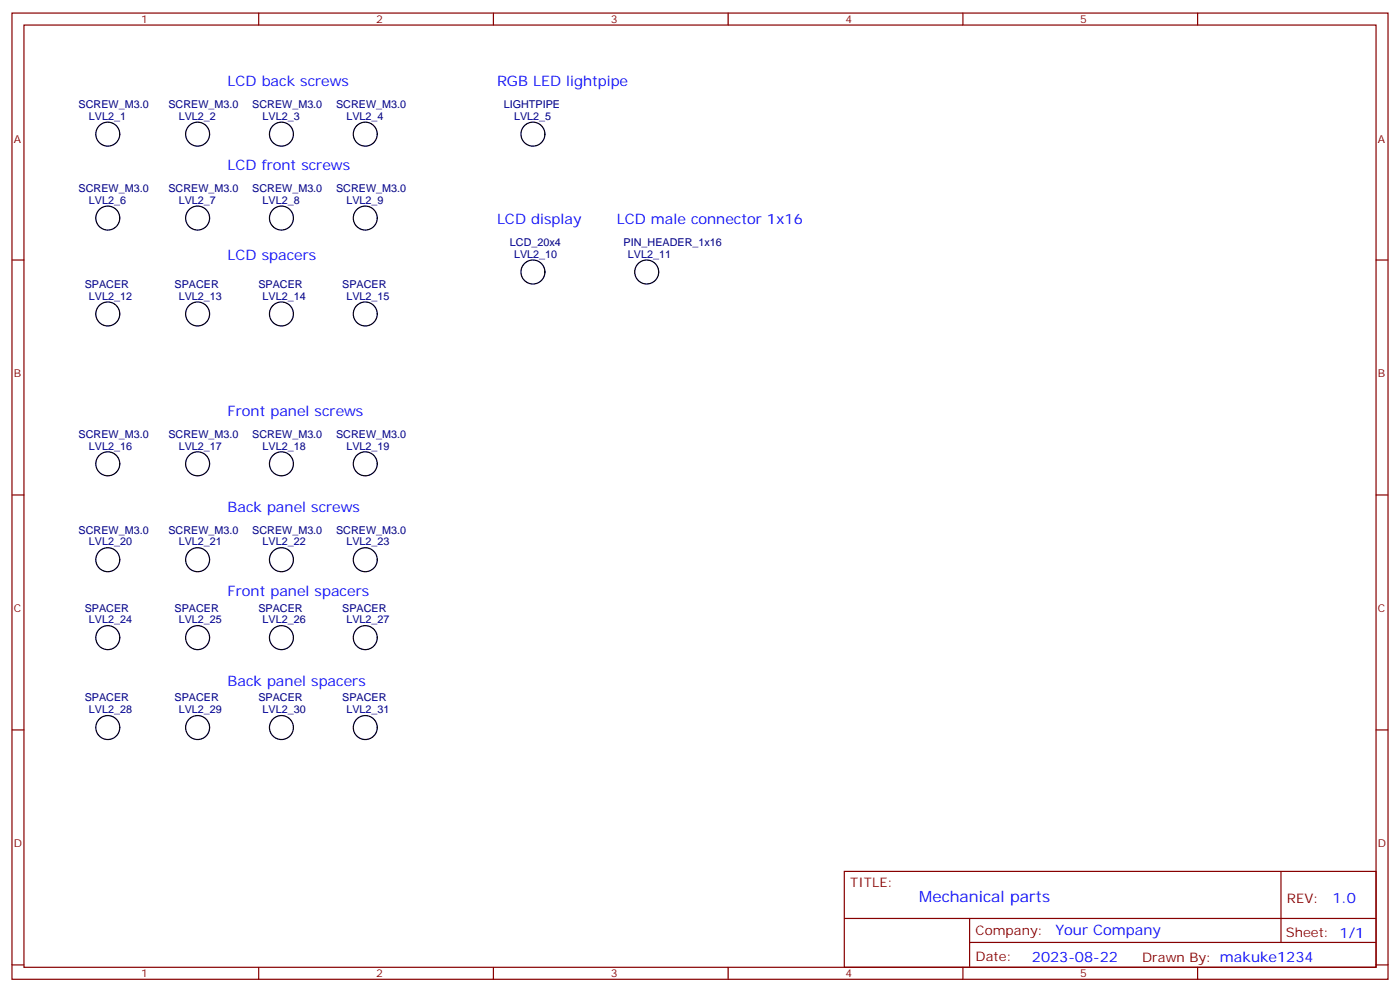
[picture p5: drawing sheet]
<svg xmlns="http://www.w3.org/2000/svg" width="412mm" height="292mm" viewBox="0 0 412 292" stroke-linecap="round" stroke-linejoin="round" font-family="sans-serif">
<defs><g id="words">
<text font-size="4.6" fill="#00f" x="270.8" y="265.5">Mechanical parts</text>
<g font-size="4.2" fill="#00f">
<text x="67" y="25.4">LCD back screws</text>
<text x="146.4" y="25.4">RGB LED lightpipe</text>
<text x="67" y="50.1">LCD front screws</text>
<text x="146.4" y="65.9">LCD display</text>
<text x="181.7" y="65.9">LCD male connector 1x16</text>
<text x="67" y="76.5">LCD spacers</text>
<text x="67" y="122.4">Front panel screws</text>
<text x="67" y="150.6">Back panel screws</text>
<text x="67" y="175.3">Front panel spacers</text>
<text x="67" y="201.8">Back panel spacers</text>
<text x="392.5" y="265.7">1.0</text>
<text x="310.9" y="275.3">Your Company</text>
<text x="304" y="283.1">2023-08-22</text>
</g>
<g font-size="3.9" fill="#800">
<text x="250.5" y="261">TITLE:</text>
<text x="379.1" y="265.7">REV:</text>
<text x="287.4" y="275.2">Company:</text>
<text x="378.7" y="275.8">Sheet: 1/1</text>
<text x="287.4" y="282.9">Date:</text>
<text x="336.4" y="283">Drawn By: makuke1234</text>
</g>
<g font-size="3.2" fill="#800">
<text x="41.6" y="6.8">1</text>
<text x="110.8" y="6.8">2</text>
<text x="179.9" y="6.8">3</text>
<text x="249.1" y="6.8">4</text>
<text x="318.2" y="6.8">5</text>
<text x="4.1" y="41.9">A</text>
<text x="405.9" y="41.9">A</text>
<text x="4.1" y="111.1">B</text>
<text x="405.9" y="111.1">B</text>
<text x="4.1" y="180.2">C</text>
<text x="405.9" y="180.2">C</text>
<text x="4.1" y="249.4">D</text>
<text x="405.9" y="249.4">D</text>
<text x="41.6" y="287.7">1</text>
<text x="110.8" y="287.7">2</text>
<text x="179.9" y="287.7">3</text>
<text x="249.1" y="287.7">4</text>
<text x="318.2" y="287.7">5</text>
</g>
<g font-size="3.2" fill="#000080">
<text x="23.2" y="31.8">SCREW_M3.0</text>
<text x="26.2" y="35.3">LVL2_1</text>
<text x="49.6" y="31.8">SCREW_M3.0</text>
<text x="52.7" y="35.3">LVL2_2</text>
<text x="74.3" y="31.8">SCREW_M3.0</text>
<text x="77.4" y="35.3">LVL2_3</text>
<text x="99" y="31.8">SCREW_M3.0</text>
<text x="102" y="35.3">LVL2_4</text>
<text x="148.4" y="31.8">LIGHTPIPE</text>
<text x="151.4" y="35.3">LVL2_5</text>
<text x="23.2" y="56.5">SCREW_M3.0</text>
<text x="26.2" y="60">LVL2_6</text>
<text x="49.6" y="56.5">SCREW_M3.0</text>
<text x="52.7" y="60">LVL2_7</text>
<text x="74.3" y="56.5">SCREW_M3.0</text>
<text x="77.4" y="60">LVL2_8</text>
<text x="99" y="56.5">SCREW_M3.0</text>
<text x="102" y="60">LVL2_9</text>
<text x="150.2" y="72.4">LCD_20x4</text>
<text x="151.4" y="75.9">LVL2_10</text>
<text x="183.7" y="72.4">PIN_HEADER_1x16</text>
<text x="184.9" y="75.9">LVL2_11</text>
<text x="25" y="84.7">SPACER</text>
<text x="26.2" y="88.2">LVL2_12</text>
<text x="51.4" y="84.7">SPACER</text>
<text x="52.7" y="88.2">LVL2_13</text>
<text x="76.1" y="84.7">SPACER</text>
<text x="77.4" y="88.2">LVL2_14</text>
<text x="100.8" y="84.7">SPACER</text>
<text x="102" y="88.2">LVL2_15</text>
<text x="23.2" y="128.8">SCREW_M3.0</text>
<text x="49.6" y="128.8">SCREW_M3.0</text>
<text x="74.3" y="128.8">SCREW_M3.0</text>
<text x="99" y="128.8">SCREW_M3.0</text>
<text x="26.2" y="132.3">LVL2_16</text>
<text x="52.7" y="132.3">LVL2_17</text>
<text x="77.4" y="132.3">LVL2_18</text>
<text x="102" y="132.3">LVL2_19</text>
<text x="23.2" y="157">SCREW_M3.0</text>
<text x="26.2" y="160.5">LVL2_20</text>
<text x="49.6" y="157">SCREW_M3.0</text>
<text x="52.7" y="160.5">LVL2_21</text>
<text x="74.3" y="157">SCREW_M3.0</text>
<text x="77.4" y="160.5">LVL2_22</text>
<text x="99" y="157">SCREW_M3.0</text>
<text x="102" y="160.5">LVL2_23</text>
<text x="25" y="180">SPACER</text>
<text x="51.4" y="180">SPACER</text>
<text x="76.1" y="180">SPACER</text>
<text x="100.8" y="180">SPACER</text>
<text x="26.2" y="183.5">LVL2_24</text>
<text x="52.7" y="183.5">LVL2_25</text>
<text x="77.4" y="183.5">LVL2_26</text>
<text x="102" y="183.5">LVL2_27</text>
<text x="25" y="206.4">SPACER</text>
<text x="26.2" y="209.9">LVL2_28</text>
<text x="51.4" y="206.4">SPACER</text>
<text x="52.7" y="209.9">LVL2_29</text>
<text x="76.1" y="206.4">SPACER</text>
<text x="77.4" y="209.9">LVL2_30</text>
<text x="100.8" y="206.4">SPACER</text>
<text x="102" y="209.9">LVL2_31</text>
</g>
</g></defs>
<g fill="none" stroke="#870000" stroke-width=".35">
<path d="M3.5 3.8h405.4v284.4h-405.4zM7.1 7.4h398.2v277.3h-398.2zM76.2 3.8v3.6M145.3 3.8v3.6M214.5 3.8v3.6M283.6 3.8v3.6M352.8 3.8v3.6M3.5 76.5h3.6M405.3 76.5h3.6M3.5 145.7h3.6M405.3 145.7h3.6M3.5 214.8h3.6"/>
<path d="M405.3 214.8h3.6M248.7 256.4h156.6v28.3h-156.6zM377.3 256.5v20.8M248.7 270.3h156.5M285.6 277.3h119.6M285.6 270.3v14.1M3.5 284h3.6M76.2 284.7v3.5M145.3 284.7v3.5M214.5 284.7v3.5M283.6 284.7v3.5M352.8 284.7v3.5"/>
<path d="M405.3 284h3.6"/>
</g>
<g fill="none" stroke="#000" stroke-width=".35">
<circle cx="31.7" cy="39.5" r="3.5"/>
<circle cx="58.2" cy="39.5" r="3.5"/>
<circle cx="82.9" cy="39.5" r="3.5"/>
<circle cx="107.6" cy="39.5" r="3.5"/>
<circle cx="157" cy="39.5" r="3.5"/>
<circle cx="31.7" cy="64.2" r="3.5"/>
<circle cx="58.2" cy="64.2" r="3.5"/>
<circle cx="82.9" cy="64.2" r="3.5"/>
<circle cx="107.6" cy="64.2" r="3.5"/>
<circle cx="31.7" cy="92.4" r="3.5"/>
<circle cx="58.2" cy="92.4" r="3.5"/>
<circle cx="82.9" cy="92.4" r="3.5"/>
<circle cx="107.6" cy="92.4" r="3.5"/>
<circle cx="157" cy="80" r="3.5"/>
<circle cx="190.5" cy="80" r="3.5"/>
<circle cx="31.7" cy="136.5" r="3.5"/>
<circle cx="58.2" cy="136.5" r="3.5"/>
<circle cx="82.9" cy="136.5" r="3.5"/>
<circle cx="107.6" cy="136.5" r="3.5"/>
<circle cx="31.7" cy="164.7" r="3.5"/>
<circle cx="58.2" cy="164.7" r="3.5"/>
<circle cx="82.9" cy="164.7" r="3.5"/>
<circle cx="107.6" cy="164.7" r="3.5"/>
<circle cx="31.7" cy="187.6" r="3.5"/>
<circle cx="58.2" cy="187.6" r="3.5"/>
<circle cx="82.9" cy="187.6" r="3.5"/>
<circle cx="107.6" cy="187.6" r="3.5"/>
<circle cx="31.7" cy="214.1" r="3.5"/>
<circle cx="58.2" cy="214.1" r="3.5"/>
<circle cx="82.9" cy="214.1" r="3.5"/>
<circle cx="107.6" cy="214.1" r="3.5"/>
</g>
<use href="#words"/>
</svg>
